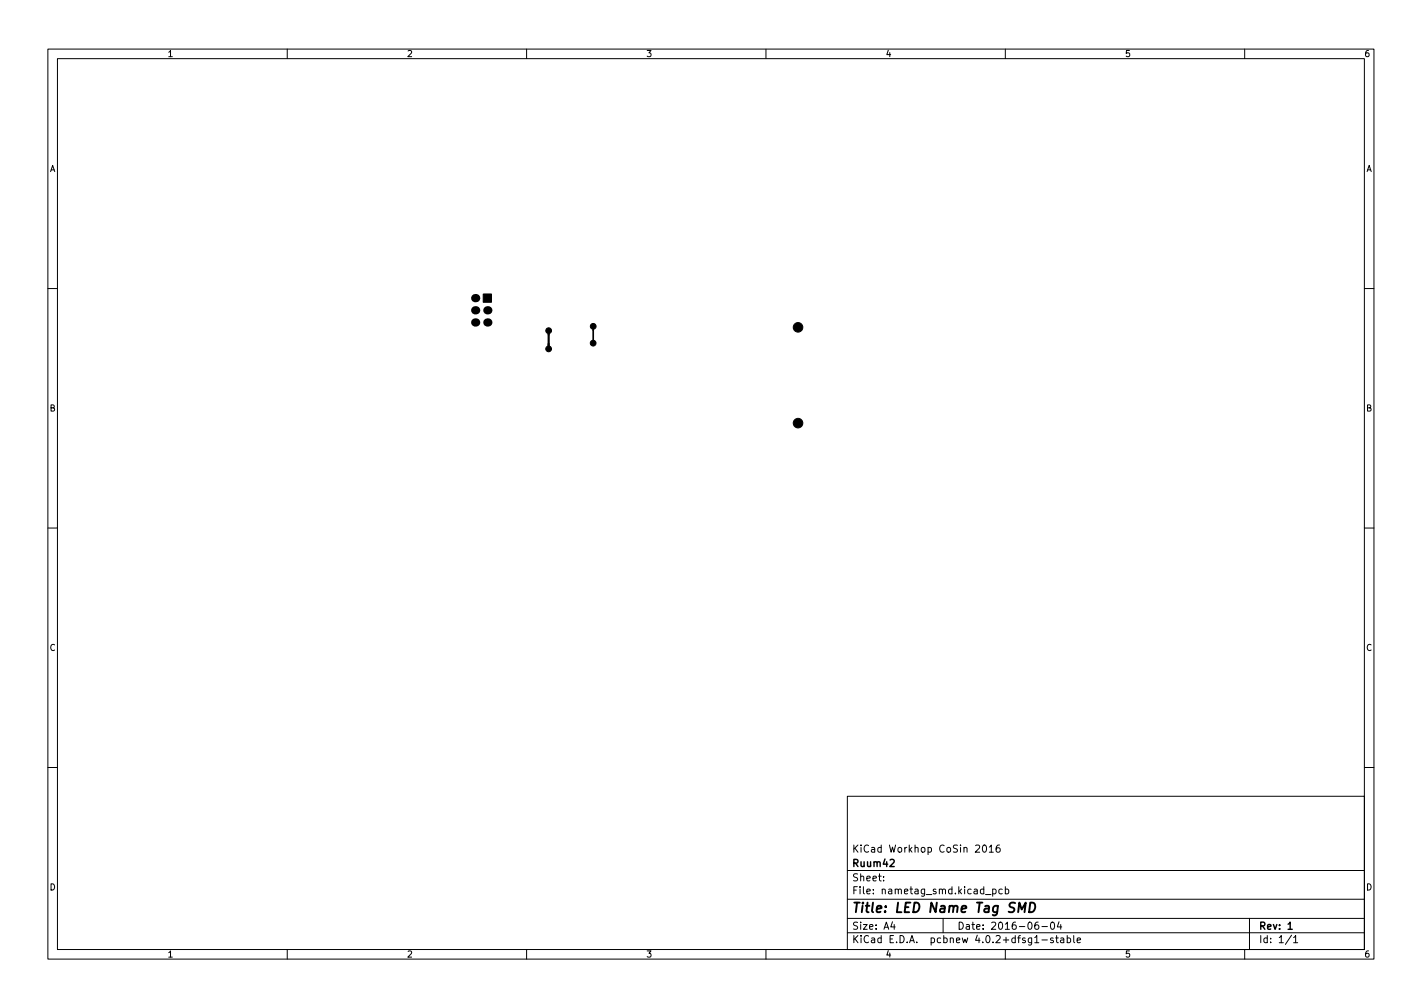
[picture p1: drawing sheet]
<svg xmlns="http://www.w3.org/2000/svg" width="297mm" height="210mm" viewBox="0 0 297 210" stroke-linecap="round" stroke-linejoin="round" font-family="sans-serif">
<defs><g id="words">
<text font-size="2.8" x="178" y="190.6">Title: LED Name Tag SMD</text>
<g font-size="2.1">
<text x="178" y="178">KiCad Workhop CoSin 2016</text>
<text x="178" y="184">Sheet:</text>
<text x="178" y="181">Ruum42</text>
<text x="178" y="186.7">File: nametag_smd.kicad_pcb</text>
<text x="178" y="196.9">KiCad E.D.A. pcbnew 4.0.2+dfsg1-stable</text>
<text x="178" y="194.1">Size: A4</text>
<text x="200" y="194.1">Date: 2016-06-04</text>
<text x="263" y="194.1">Rev: 1</text>
<text x="263" y="196.9">Id: 1/1</text>
</g>
<g font-size="1.8">
<text x="35" y="11.9">1</text>
<text x="85" y="11.9">2</text>
<text x="135" y="11.9">3</text>
<text x="185" y="11.9">4</text>
<text x="235" y="11.9">5</text>
<text x="285" y="11.9">6</text>
<text x="10.3" y="35.9">A</text>
<text x="285.3" y="35.9">A</text>
<text x="10.3" y="85.9">B</text>
<text x="285.3" y="85.9">B</text>
<text x="10.3" y="135.9">C</text>
<text x="285.3" y="135.9">C</text>
<text x="10.3" y="185.9">D</text>
<text x="285.3" y="185.9">D</text>
<text x="35" y="199.9">1</text>
<text x="85" y="199.9">2</text>
<text x="135" y="199.9">3</text>
<text x="185" y="199.9">4</text>
<text x="235" y="199.9">5</text>
<text x="285" y="199.9">6</text>
</g>
</g></defs>
<g fill="none" stroke="#000" stroke-width=".21">
<path d="M10 10.2h277v190.1h-277zM12 12.2h273v186.1h-273zM60 10.2v2M110 10.2v2M160 10.2v2M210 10.2v2M260 10.2v2M10 60.2h2M285 60.2h2M10 110.2h2M285 110.2h2M10 160.2h2"/>
<path d="M177 166.3h108v32h-108zM205.4 176.6l.2-.2a.8 .8 0 0 1 .5 .8 .8 .8 0 0 1-.5 .7l-.2-.1-.2-.4zM206.6 176.9l.5-.5v1.5M206.6 177.9h.9M208.8 176.4l-.4 .1a1.01 1.01 0 0 0 0 1.4l.5-.1v-.5l-.3-.3h-.2l-.3 .3M285 160.2h2M60 198.3v2M110 198.3v2M160 198.3v2M177 194.8h108M177 191.8h108M177 187.8h108"/>
<path d="M177 181.8h108M184.6 183.8v.1M184.6 183v.1M186.4 192.5l-.3 1h.9M186.8 193v1M197 191.8v3M205.9 186.8h1.1M207.4 185.7l.4-.1 .3 .3-.2 .7h-.5M207.4 185.6v1.5M209.4 185.7l-.5-.1-.3 .3 .2 .7h.6M210 198.3v2M210 185.7l.4-.1 .3 .3-.1 .7h-.6"/>
<path d="M210 185.1v1.5M216.9 192.5l-.5 .1a1.01 1.01 0 0 0 0 1.4l.5-.1 .1-.5-.3-.3-.4 .1-.2 .2M217.6 193.5h1.2M217.6 196.3h1.2M219.6 192.6l.2-.1a.8 .8 0 0 1 .5 .8 .8 .8 0 0 1-.5 .7 1 1 0 0 1-.2-1.4zM220 195.9l-.4-.1-.2 .2 .1 .3 .5 .1v.4h-.6M220.5 195.8h.6M220.7 195.3v1.3l.4 .2M221.2 192.5l-.3 1h.9M221.6 195.9h.5l.1 .9M221.6 193v1M222.2 196.2l-.5 .1-.2 .2 .2 .3h.5"/>
<path d="M222.9 195.9l.5-.1 .2 .3-.1 .7h-.6M222.9 195.3v1.5M224.3 195.3v1.3l.2 .2M225 196.3l.7-.1-.1-.3-.4-.1-.2 .2 .1 .8h.5M260 198.3v2M261 191.8v6.5M269.8 195.3l-1.3 1.9M270.2 195.8l.4-.5v1.5M270.2 196.8h.9"/>
</g>
<path d="M269.1 194h.8" fill="none" stroke="#000" stroke-width=".3"/>
<path d="M114.6 72.8h.1M212.7 190.5l.2-2 .5 1.4 .9-1.4-.3 2M215.2 188.5a.96 .96 0 0 1 1.1 .5 .96 .96 0 0 1-.3 1.2l-.6 .3h-.4z" fill="none" stroke="#000" stroke-width=".4"/>
<g fill="#000" stroke="#000" stroke-width=".21">
<path d="M100.9 61.4h1.8v1.7h-1.8z"/>
<circle cx="114.6" cy="72.8" r=".6"/>
<circle cx="114.6" cy="69" r=".6"/>
<circle cx="123.9" cy="71.6" r=".6"/>
<circle cx="123.9" cy="68.1" r=".6"/>
<circle cx="166.7" cy="68.3" r="1"/>
<circle cx="166.7" cy="88.3" r="1"/>
</g>
<g fill="#000">
<circle cx="99.3" cy="67.3" r=".86"/>
<circle cx="99.3" cy="64.8" r=".86"/>
<circle cx="99.3" cy="62.2" r=".86"/>
<circle cx="101.8" cy="64.8" r=".86"/>
<circle cx="101.8" cy="67.3" r=".86"/>
</g>
<path d="M114.6 69v3.8" fill="none" stroke="#000" stroke-width=".45"/>
<path d="M123.9 68.1v3.5M123.9 71.1v.1" fill="none" stroke="#000" stroke-width=".35"/>
<use href="#words"/>
</svg>
